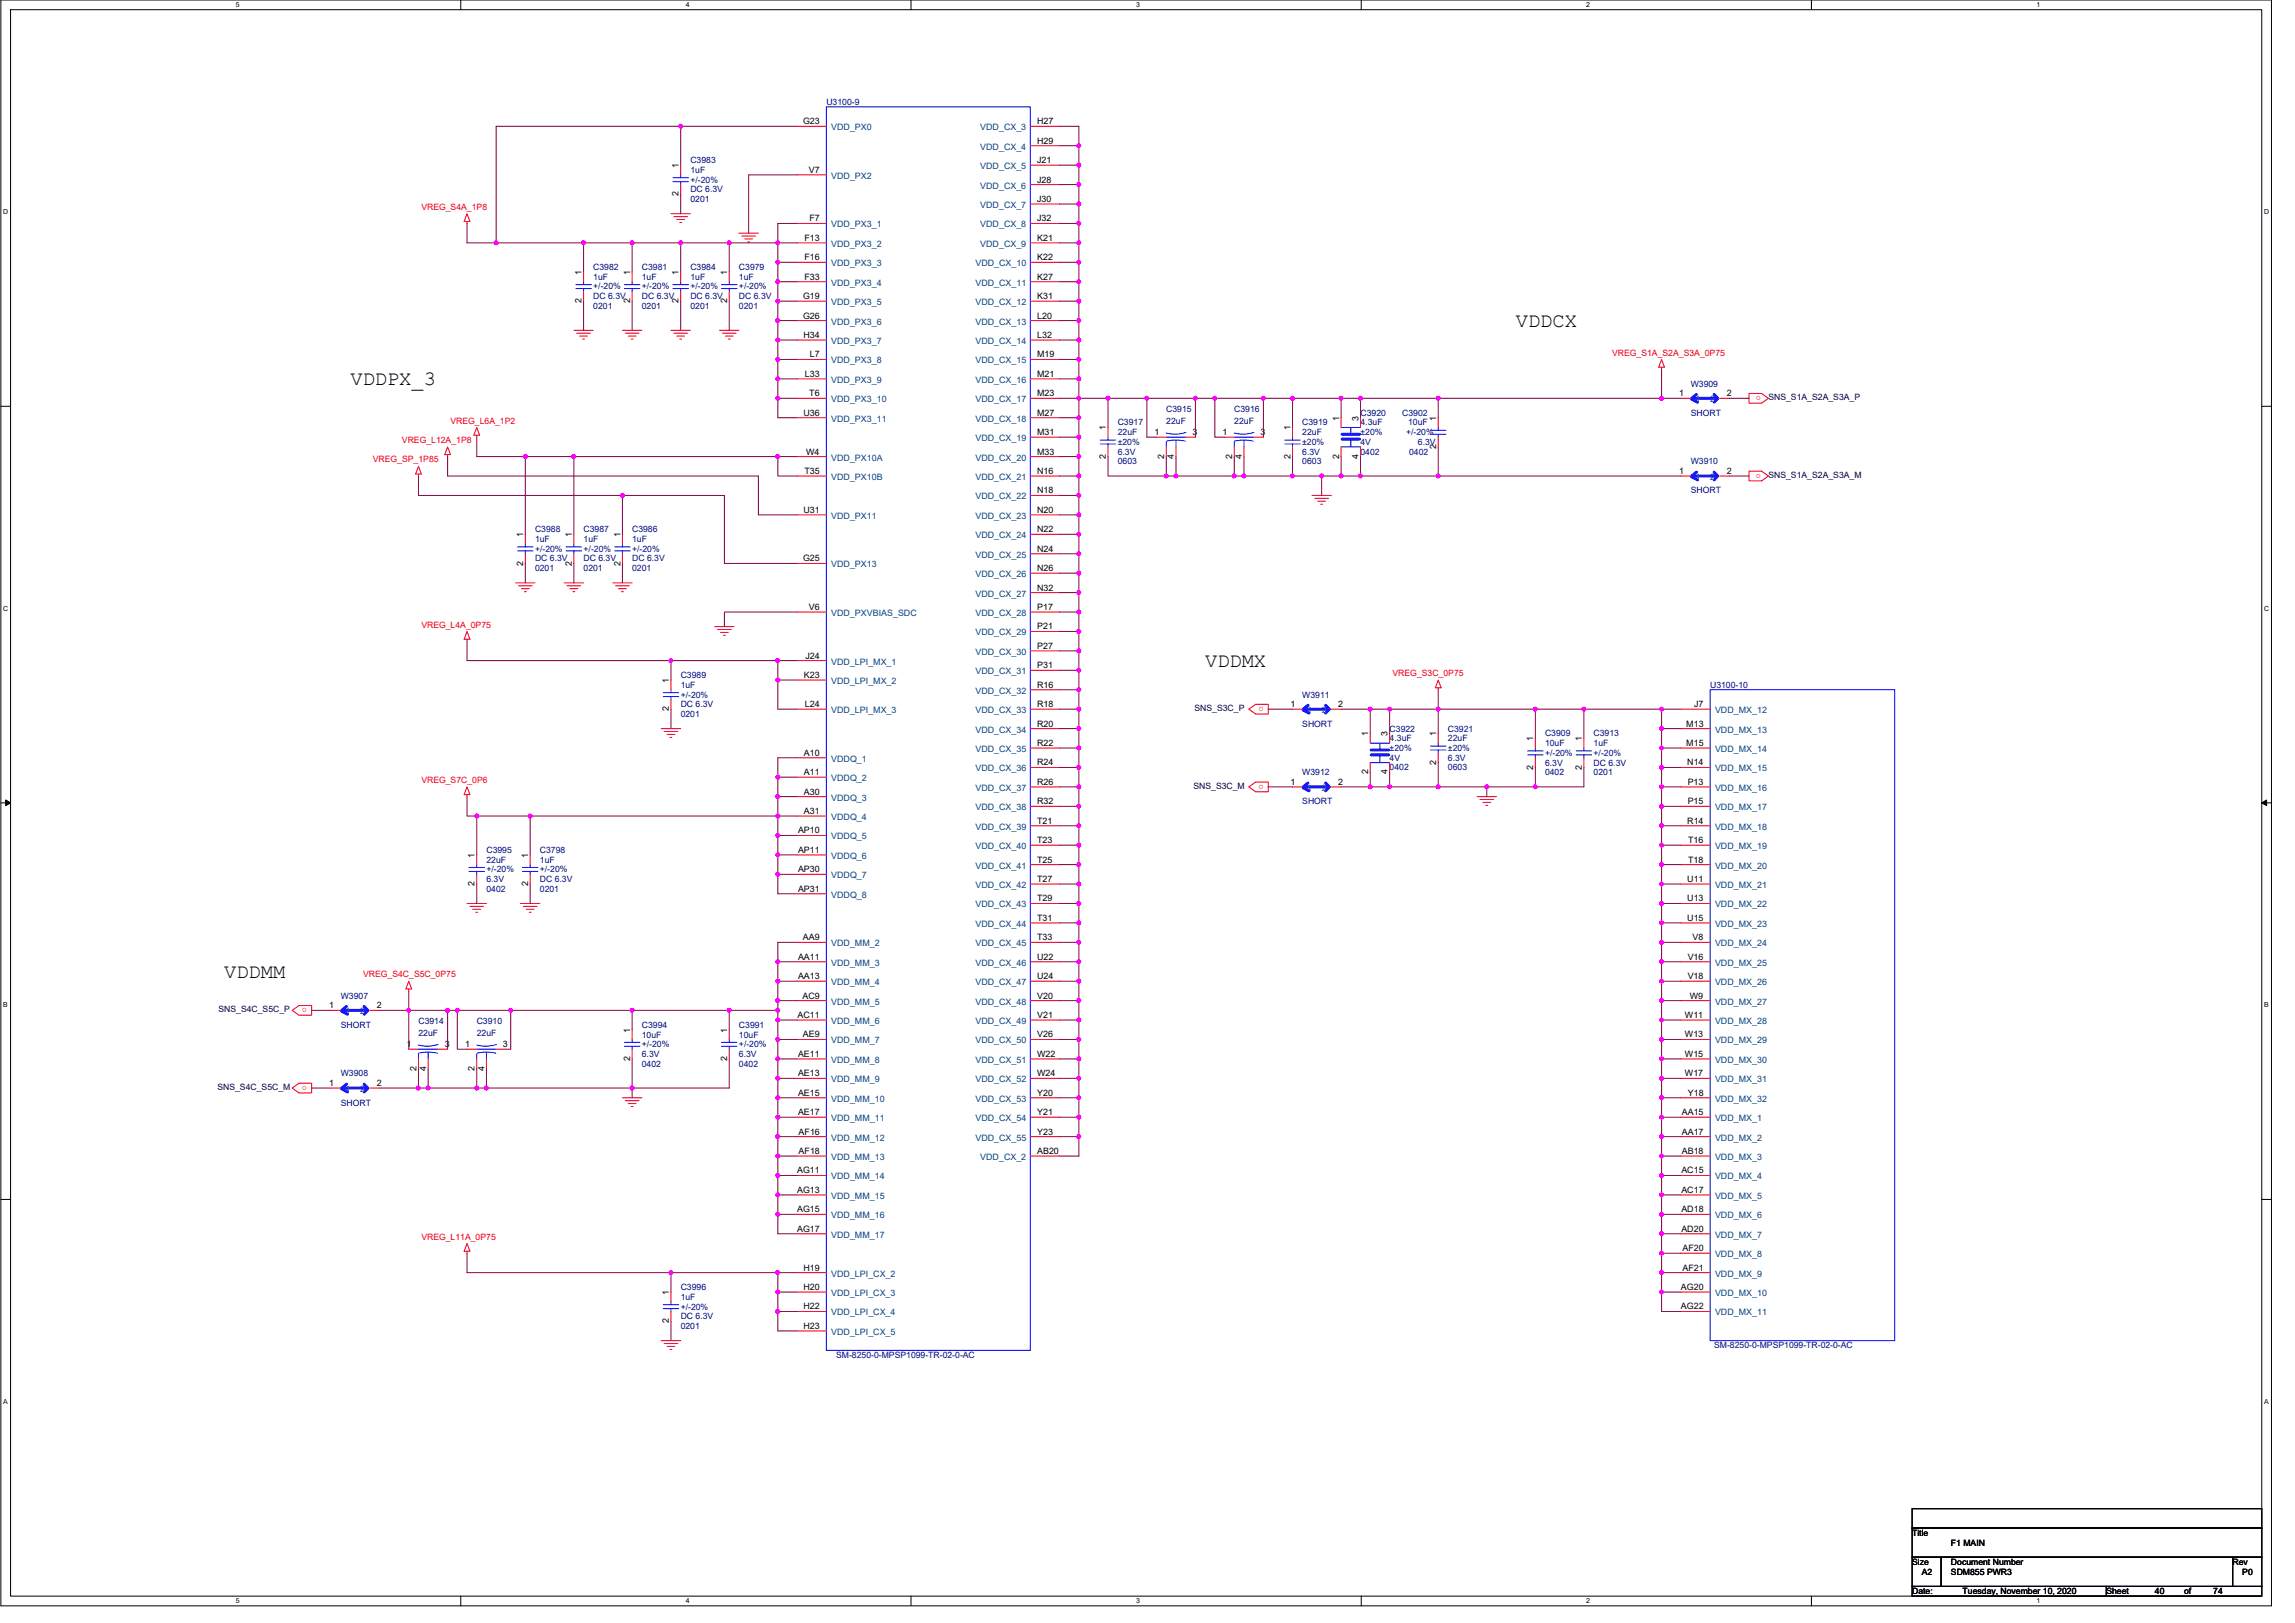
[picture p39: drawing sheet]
<svg xmlns="http://www.w3.org/2000/svg" width="420mm" height="297mm" viewBox="0 0 420 297" stroke-linecap="round" stroke-linejoin="round" font-family="sans-serif">
<defs><g id="words">
<g font-size="3.7">
<text x="277.5" y="59.9">VDDCX</text>
<text x="64.2" y="70.5">VDDPX_3</text>
<text x="220.6" y="122.1">VDDMX</text>
<text x="41.1" y="179">VDDMM</text>
</g>
<g font-size="1.6">
<text x="147" y="22.7">G23</text>
<text x="189.9" y="22.7">H27</text>
<text x="189.9" y="26.3">H29</text>
<text x="189.9" y="29.8">J21</text>
<text x="124.2" y="35.9" transform="rotate(-90 124.2 35.9)">2</text>
<text x="124.2" y="30.8" transform="rotate(-90 124.2 30.8)">1</text>
<text x="148.1" y="31.6">V7</text>
<text x="189.9" y="33.4">J28</text>
<text x="148.2" y="40.5">F7</text>
<text x="189.9" y="37">J30</text>
<text x="189.9" y="40.5">J32</text>
<text x="147.3" y="44.1">F13</text>
<text x="147.3" y="47.6">F16</text>
<text x="189.9" y="44.1">K21</text>
<text x="189.9" y="47.6">K22</text>
<text x="106.5" y="50.3" transform="rotate(-90 106.5 50.3)">1</text>
<text x="115.3" y="50.3" transform="rotate(-90 115.3 50.3)">1</text>
<text x="124.2" y="50.3" transform="rotate(-90 124.2 50.3)">1</text>
<text x="133.1" y="50.3" transform="rotate(-90 133.1 50.3)">1</text>
<text x="147.3" y="51.2">F33</text>
<text x="189.9" y="51.2">K27</text>
<text x="106.5" y="55.5" transform="rotate(-90 106.5 55.5)">2</text>
<text x="115.3" y="55.5" transform="rotate(-90 115.3 55.5)">2</text>
<text x="124.2" y="55.5" transform="rotate(-90 124.2 55.5)">2</text>
<text x="133.1" y="55.5" transform="rotate(-90 133.1 55.5)">2</text>
<text x="147" y="54.7">G19</text>
<text x="147" y="58.3">G26</text>
<text x="189.9" y="54.7">K31</text>
<text x="189.9" y="58.3">L20</text>
<text x="147.1" y="61.8">H34</text>
<text x="148.3" y="65.4">L7</text>
<text x="189.9" y="61.8">L32</text>
<text x="189.9" y="65.4">M19</text>
<text x="147.4" y="69">L33</text>
<text x="189.9" y="69">M21</text>
<text x="147.1" y="76.1">U36</text>
<text x="148.2" y="72.5">T6</text>
<text x="189.9" y="72.5">M23</text>
<text x="189.9" y="76.1">M27</text>
<text x="245.1" y="77" transform="rotate(-90 245.1 77)">1</text>
<text x="248.7" y="77" transform="rotate(-90 248.7 77)">3</text>
<text x="262.9" y="77" transform="rotate(-90 262.9 77)">1</text>
<text x="307.4" y="72.5">1</text>
<text x="316.1" y="72.5">2</text>
<text x="147.6" y="83.2">W4</text>
<text x="189.9" y="79.6">M31</text>
<text x="189.9" y="83.2">M33</text>
<text x="202.5" y="83.9" transform="rotate(-90 202.5 83.9)">2</text>
<text x="202.5" y="78.8" transform="rotate(-90 202.5 78.8)">1</text>
<text x="211.4" y="79.6">1</text>
<text x="213.1" y="83.9" transform="rotate(-90 213.1 83.9)">2</text>
<text x="214.9" y="83.9" transform="rotate(-90 214.9 83.9)">4</text>
<text x="218.3" y="79.6">3</text>
<text x="223.8" y="79.6">1</text>
<text x="225.6" y="83.9" transform="rotate(-90 225.6 83.9)">2</text>
<text x="227.4" y="83.9" transform="rotate(-90 227.4 83.9)">4</text>
<text x="230.8" y="79.6">3</text>
<text x="236.3" y="83.9" transform="rotate(-90 236.3 83.9)">2</text>
<text x="236.3" y="78.8" transform="rotate(-90 236.3 78.8)">1</text>
<text x="245.1" y="83.9" transform="rotate(-90 245.1 83.9)">2</text>
<text x="248.7" y="83.9" transform="rotate(-90 248.7 83.9)">4</text>
<text x="262.9" y="82.2" transform="rotate(-90 262.9 82.2)">2</text>
<text x="147.3" y="86.7">T35</text>
<text x="189.9" y="86.7">N16</text>
<text x="307.4" y="86.7">1</text>
<text x="316.1" y="86.7">2</text>
<text x="147.1" y="93.9">U31</text>
<text x="189.9" y="90.3">N18</text>
<text x="189.9" y="93.9">N20</text>
<text x="95.8" y="98.3" transform="rotate(-90 95.8 98.3)">1</text>
<text x="104.7" y="98.3" transform="rotate(-90 104.7 98.3)">1</text>
<text x="113.6" y="98.3" transform="rotate(-90 113.6 98.3)">1</text>
<text x="189.9" y="97.4">N22</text>
<text x="189.9" y="101">N24</text>
<text x="95.8" y="103.5" transform="rotate(-90 95.8 103.5)">2</text>
<text x="104.7" y="103.5" transform="rotate(-90 104.7 103.5)">2</text>
<text x="113.6" y="103.5" transform="rotate(-90 113.6 103.5)">2</text>
<text x="147" y="102.7">G25</text>
<text x="189.9" y="104.5">N26</text>
<text x="148.1" y="111.6">V6</text>
<text x="189.9" y="108.1">N32</text>
<text x="189.9" y="111.6">P17</text>
<text x="189.9" y="115.2">P21</text>
<text x="189.9" y="118.7">P27</text>
<text x="122.5" y="125" transform="rotate(-90 122.5 125)">1</text>
<text x="147.2" y="124.1">K23</text>
<text x="147.5" y="120.5">J24</text>
<text x="189.9" y="122.3">P31</text>
<text x="189.9" y="125.9">R16</text>
<text x="122.5" y="130.2" transform="rotate(-90 122.5 130.2)">2</text>
<text x="147.4" y="129.4">L24</text>
<text x="189.9" y="129.4">R18</text>
<text x="236.3" y="129.4">1</text>
<text x="245" y="129.4">2</text>
<text x="310.1" y="129.4">J7</text>
<text x="189.9" y="133">R20</text>
<text x="189.9" y="136.5">R22</text>
<text x="250.5" y="134.8" transform="rotate(-90 250.5 134.8)">1</text>
<text x="254" y="134.8" transform="rotate(-90 254 134.8)">3</text>
<text x="262.9" y="134.8" transform="rotate(-90 262.9 134.8)">1</text>
<text x="280.7" y="135.7" transform="rotate(-90 280.7 135.7)">1</text>
<text x="289.6" y="135.7" transform="rotate(-90 289.6 135.7)">1</text>
<text x="308.7" y="133">M13</text>
<text x="308.7" y="136.5">M15</text>
<text x="147.2" y="138.3">A10</text>
<text x="147.2" y="141.9">A11</text>
<text x="189.9" y="140.1">R24</text>
<text x="189.9" y="143.6">R26</text>
<text x="236.3" y="143.6">1</text>
<text x="245" y="143.6">2</text>
<text x="250.5" y="141.7" transform="rotate(-90 250.5 141.7)">2</text>
<text x="254" y="141.7" transform="rotate(-90 254 141.7)">4</text>
<text x="262.9" y="140" transform="rotate(-90 262.9 140)">2</text>
<text x="280.7" y="140.8" transform="rotate(-90 280.7 140.8)">2</text>
<text x="289.6" y="140.8" transform="rotate(-90 289.6 140.8)">2</text>
<text x="308.9" y="140.1">N14</text>
<text x="309" y="143.6">P13</text>
<text x="147.2" y="145.4">A30</text>
<text x="147.2" y="149">A31</text>
<text x="189.9" y="147.2">R32</text>
<text x="309" y="147.2">P15</text>
<text x="146.1" y="152.5">AP10</text>
<text x="189.9" y="150.7">T21</text>
<text x="189.9" y="154.3">T23</text>
<text x="308.9" y="150.7">R14</text>
<text x="309.1" y="154.3">T16</text>
<text x="86.9" y="157" transform="rotate(-90 86.9 157)">1</text>
<text x="96.7" y="157" transform="rotate(-90 96.7 157)">1</text>
<text x="146.1" y="156.1">AP11</text>
<text x="146.1" y="159.6">AP30</text>
<text x="189.9" y="157.9">T25</text>
<text x="189.9" y="161.4">T27</text>
<text x="308.9" y="161.4">U11</text>
<text x="309.1" y="157.9">T18</text>
<text x="86.9" y="162.2" transform="rotate(-90 86.9 162.2)">2</text>
<text x="96.7" y="162.2" transform="rotate(-90 96.7 162.2)">2</text>
<text x="146.1" y="163.2">AP31</text>
<text x="189.9" y="165">T29</text>
<text x="308.9" y="165">U13</text>
<text x="147" y="172.1">AA9</text>
<text x="189.9" y="168.5">T31</text>
<text x="189.9" y="172.1">T33</text>
<text x="308.9" y="168.5">U15</text>
<text x="309.9" y="172.1">V8</text>
<text x="146.1" y="175.6">AA11</text>
<text x="146.1" y="179.2">AA13</text>
<text x="189.9" y="175.6">U22</text>
<text x="189.9" y="179.2">U24</text>
<text x="309" y="175.6">V16</text>
<text x="309" y="179.2">V18</text>
<text x="60.3" y="184.5">1</text>
<text x="69" y="184.5">2</text>
<text x="146.9" y="182.8">AC9</text>
<text x="189.9" y="182.8">V20</text>
<text x="309.4" y="182.8">W9</text>
<text x="74.5" y="191.6">1</text>
<text x="81.4" y="191.6">3</text>
<text x="85.1" y="191.6">1</text>
<text x="92.1" y="191.6">3</text>
<text x="115.3" y="189" transform="rotate(-90 115.3 189)">1</text>
<text x="133.1" y="189" transform="rotate(-90 133.1 189)">1</text>
<text x="146" y="186.3">AC11</text>
<text x="147" y="189.9">AE9</text>
<text x="189.9" y="186.3">V21</text>
<text x="189.9" y="189.9">V26</text>
<text x="308.5" y="186.3">W11</text>
<text x="308.5" y="189.9">W13</text>
<text x="76.2" y="196" transform="rotate(-90 76.2 196)">2</text>
<text x="78" y="196" transform="rotate(-90 78 196)">4</text>
<text x="86.9" y="196" transform="rotate(-90 86.9 196)">2</text>
<text x="88.7" y="196" transform="rotate(-90 88.7 196)">4</text>
<text x="115.3" y="194.2" transform="rotate(-90 115.3 194.2)">2</text>
<text x="133.1" y="194.2" transform="rotate(-90 133.1 194.2)">2</text>
<text x="146.1" y="193.4">AE11</text>
<text x="146.1" y="197">AE13</text>
<text x="189.9" y="193.4">W22</text>
<text x="189.9" y="197">W24</text>
<text x="308.5" y="193.4">W15</text>
<text x="308.5" y="197">W17</text>
<text x="60.3" y="198.8">1</text>
<text x="69" y="198.8">2</text>
<text x="146.1" y="200.5">AE15</text>
<text x="189.9" y="200.5">Y20</text>
<text x="309" y="200.5">Y18</text>
<text x="146.1" y="204.1">AE17</text>
<text x="146.2" y="207.6">AF16</text>
<text x="189.9" y="204.1">Y21</text>
<text x="189.9" y="207.6">Y23</text>
<text x="307.9" y="204.1">AA15</text>
<text x="307.9" y="207.6">AA17</text>
<text x="145.9" y="214.8">AG11</text>
<text x="146.2" y="211.2">AF18</text>
<text x="189.9" y="211.2">AB20</text>
<text x="307.8" y="214.8">AC15</text>
<text x="307.9" y="211.2">AB18</text>
<text x="145.9" y="218.3">AG13</text>
<text x="145.9" y="221.9">AG15</text>
<text x="307.8" y="218.3">AC17</text>
<text x="307.8" y="221.9">AD18</text>
<text x="145.9" y="225.4">AG17</text>
<text x="307.8" y="225.4">AD20</text>
<text x="147.1" y="232.5">H19</text>
<text x="308" y="229">AF20</text>
<text x="308" y="232.5">AF21</text>
<text x="122.5" y="237" transform="rotate(-90 122.5 237)">1</text>
<text x="147.1" y="236.1">H20</text>
<text x="147.1" y="239.6">H22</text>
<text x="307.7" y="236.1">AG20</text>
<text x="307.7" y="239.6">AG22</text>
<text x="122.5" y="242.2" transform="rotate(-90 122.5 242.2)">2</text>
<text x="147.1" y="243.2">H23</text>
<text x="350.1" y="281.1">Title</text>
<text x="350.1" y="286.4">Size</text>
<text x="357.2" y="286.4">Document Number</text>
<text x="357.2" y="282.9">F1 MAIN</text>
<text x="408.7" y="286.4">Rev</text>
<text x="350.1" y="291.8">Date:</text>
<text x="351.8" y="288.2">A2</text>
<text x="357.2" y="288.2">SDM855 PWR3</text>
<text x="359.3" y="291.8">Tuesday, November 10, 2020</text>
<text x="385.6" y="291.8">Sheet</text>
<text x="394.5" y="291.8">40</text>
<text x="399.8" y="291.8">of</text>
<text x="405.2" y="291.8">74</text>
<text x="410.5" y="288.2">P0</text>
</g>
<g font-size="1.6" fill="#000080">
<text x="151.3" y="19.2">U3100-9</text>
<text x="126.4" y="29.9">C3983</text>
<text x="126.4" y="31.6">1uF</text>
<text x="126.4" y="35.2">DC 6.3V</text>
<text x="126.4" y="33.4">+/-20%</text>
<text x="126.4" y="37">0201</text>
<text x="108.6" y="49.4">C3982</text>
<text x="108.6" y="51.2">1uF</text>
<text x="108.6" y="53">+/-20%</text>
<text x="117.5" y="49.4">C3981</text>
<text x="117.5" y="51.2">1uF</text>
<text x="117.5" y="53">+/-20%</text>
<text x="126.4" y="49.4">C3984</text>
<text x="126.4" y="51.2">1uF</text>
<text x="126.4" y="53">+/-20%</text>
<text x="135.3" y="49.4">C3979</text>
<text x="135.3" y="51.2">1uF</text>
<text x="135.3" y="53">+/-20%</text>
<text x="108.6" y="56.5">0201</text>
<text x="108.6" y="54.8">DC 6.3V</text>
<text x="117.5" y="56.5">0201</text>
<text x="117.5" y="54.8">DC 6.3V</text>
<text x="126.4" y="56.5">0201</text>
<text x="126.4" y="54.8">DC 6.3V</text>
<text x="135.3" y="56.5">0201</text>
<text x="135.3" y="54.8">DC 6.3V</text>
<text x="309.5" y="70.8">W3909</text>
<text x="204.6" y="77.9">C3917</text>
<text x="213.5" y="75.4">C3915</text>
<text x="213.5" y="77.5">22uF</text>
<text x="226" y="75.4">C3916</text>
<text x="226" y="77.5">22uF</text>
<text x="238.4" y="77.9">C3919</text>
<text x="249.1" y="76.1">C3920</text>
<text x="249.1" y="77.9">4.3uF</text>
<text x="256.7" y="76.1">C3902</text>
<text x="257.8" y="77.9">10uF</text>
<text x="309.5" y="76.1">SHORT</text>
<text x="204.6" y="79.7">22uF</text>
<text x="204.6" y="83.2">6.3V</text>
<text x="204.6" y="81.4">±20%</text>
<text x="238.4" y="79.7">22uF</text>
<text x="238.4" y="83.2">6.3V</text>
<text x="238.4" y="81.4">±20%</text>
<text x="249.1" y="83.2">0402</text>
<text x="249.1" y="81.4">4V</text>
<text x="249.1" y="79.7">±20%</text>
<text x="257.4" y="79.7">+/-20%</text>
<text x="258" y="83.2">0402</text>
<text x="259.6" y="81.4">6.3V</text>
<text x="204.6" y="85">0603</text>
<text x="238.4" y="85">0603</text>
<text x="309.5" y="85">W3910</text>
<text x="309.5" y="90.3">SHORT</text>
<text x="97.9" y="97.4">C3988</text>
<text x="97.9" y="99.2">1uF</text>
<text x="97.9" y="101">+/-20%</text>
<text x="106.8" y="97.4">C3987</text>
<text x="106.8" y="99.2">1uF</text>
<text x="106.8" y="101">+/-20%</text>
<text x="115.7" y="97.4">C3986</text>
<text x="115.7" y="99.2">1uF</text>
<text x="115.7" y="101">+/-20%</text>
<text x="97.9" y="104.5">0201</text>
<text x="97.9" y="102.8">DC 6.3V</text>
<text x="106.8" y="104.5">0201</text>
<text x="106.8" y="102.8">DC 6.3V</text>
<text x="115.7" y="104.5">0201</text>
<text x="115.7" y="102.8">DC 6.3V</text>
<text x="124.6" y="124.1">C3989</text>
<text x="124.6" y="125.9">1uF</text>
<text x="313.1" y="125.9">U3100-10</text>
<text x="124.6" y="131.2">0201</text>
<text x="124.6" y="129.4">DC 6.3V</text>
<text x="124.6" y="127.7">+/-20%</text>
<text x="238.4" y="127.7">W3911</text>
<text x="238.4" y="133">SHORT</text>
<text x="254.4" y="133.9">C3922</text>
<text x="254.4" y="135.7">4.3uF</text>
<text x="254.4" y="137.4">±20%</text>
<text x="265.1" y="133.9">C3921</text>
<text x="265.1" y="135.7">22uF</text>
<text x="265.1" y="137.4">±20%</text>
<text x="282.9" y="134.8">C3909</text>
<text x="282.9" y="136.5">10uF</text>
<text x="291.7" y="134.8">C3913</text>
<text x="291.7" y="136.5">1uF</text>
<text x="238.4" y="141.9">W3912</text>
<text x="254.4" y="141">0402</text>
<text x="254.4" y="139.2">4V</text>
<text x="265.1" y="141">0603</text>
<text x="265.1" y="139.2">6.3V</text>
<text x="282.9" y="141.9">0402</text>
<text x="282.9" y="140.1">6.3V</text>
<text x="282.9" y="138.3">+/-20%</text>
<text x="291.7" y="141.9">0201</text>
<text x="291.7" y="140.1">DC 6.3V</text>
<text x="291.7" y="138.3">+/-20%</text>
<text x="238.4" y="147.2">SHORT</text>
<text x="89.1" y="156.1">C3995</text>
<text x="89.1" y="157.9">22uF</text>
<text x="89.1" y="161.4">6.3V</text>
<text x="89.1" y="159.7">+/-20%</text>
<text x="98.8" y="156.1">C3798</text>
<text x="98.8" y="157.9">1uF</text>
<text x="98.8" y="161.4">DC 6.3V</text>
<text x="98.8" y="159.7">+/-20%</text>
<text x="89.1" y="163.2">0402</text>
<text x="98.8" y="163.2">0201</text>
<text x="62.4" y="182.8">W3907</text>
<text x="62.4" y="188.1">SHORT</text>
<text x="76.6" y="187.4">C3914</text>
<text x="76.6" y="189.5">22uF</text>
<text x="87.3" y="187.4">C3910</text>
<text x="87.3" y="189.5">22uF</text>
<text x="117.5" y="188.1">C3994</text>
<text x="117.5" y="189.9">10uF</text>
<text x="117.5" y="191.7">+/-20%</text>
<text x="135.3" y="188.1">C3991</text>
<text x="135.3" y="189.9">10uF</text>
<text x="135.3" y="191.7">+/-20%</text>
<text x="62.4" y="197">W3908</text>
<text x="117.5" y="195.2">0402</text>
<text x="117.5" y="193.4">6.3V</text>
<text x="135.3" y="195.2">0402</text>
<text x="135.3" y="193.4">6.3V</text>
<text x="62.4" y="202.3">SHORT</text>
<text x="124.6" y="236.1">C3996</text>
<text x="124.6" y="237.9">1uF</text>
<text x="124.6" y="239.7">+/-20%</text>
<text x="124.6" y="243.2">0201</text>
<text x="124.6" y="241.4">DC 6.3V</text>
<text x="153.1" y="248.6">SM-8250-0-MPSP1099-TR-02-0-AC</text>
<text x="313.8" y="246.8">SM-8250-0-MPSP1099-TR-02-0-AC</text>
</g>
<g font-size="1.6" fill="#004080">
<text x="152.2" y="23.8">VDD_PX0</text>
<text x="179.5" y="23.8">VDD_CX_3</text>
<text x="179.5" y="27.4">VDD_CX_4</text>
<text x="152.2" y="32.7">VDD_PX2</text>
<text x="179.5" y="30.9">VDD_CX_5</text>
<text x="179.5" y="34.5">VDD_CX_6</text>
<text x="152.2" y="41.6">VDD_PX3_1</text>
<text x="179.5" y="38.1">VDD_CX_7</text>
<text x="179.5" y="41.6">VDD_CX_8</text>
<text x="152.2" y="45.2">VDD_PX3_2</text>
<text x="179.5" y="45.2">VDD_CX_9</text>
<text x="152.2" y="48.7">VDD_PX3_3</text>
<text x="152.2" y="52.3">VDD_PX3_4</text>
<text x="178.6" y="48.7">VDD_CX_10</text>
<text x="178.6" y="52.3">VDD_CX_11</text>
<text x="152.2" y="55.8">VDD_PX3_5</text>
<text x="152.2" y="59.4">VDD_PX3_6</text>
<text x="178.6" y="55.8">VDD_CX_12</text>
<text x="178.6" y="59.4">VDD_CX_13</text>
<text x="152.2" y="62.9">VDD_PX3_7</text>
<text x="178.6" y="62.9">VDD_CX_14</text>
<text x="152.2" y="66.5">VDD_PX3_8</text>
<text x="152.2" y="70.1">VDD_PX3_9</text>
<text x="178.6" y="66.5">VDD_CX_15</text>
<text x="178.6" y="70.1">VDD_CX_16</text>
<text x="152.2" y="73.6">VDD_PX3_10</text>
<text x="152.2" y="77.2">VDD_PX3_11</text>
<text x="178.6" y="73.6">VDD_CX_17</text>
<text x="178.6" y="77.2">VDD_CX_18</text>
<text x="310.4" y="73.6">1</text>
<text x="313.1" y="73.6">2</text>
<text x="178.6" y="80.7">VDD_CX_19</text>
<text x="152.2" y="84.3">VDD_PX10A</text>
<text x="152.2" y="87.8">VDD_PX10B</text>
<text x="178.6" y="84.3">VDD_CX_20</text>
<text x="178.6" y="87.8">VDD_CX_21</text>
<text x="310.4" y="87.8">1</text>
<text x="313.1" y="87.8">2</text>
<text x="152.2" y="95">VDD_PX11</text>
<text x="178.6" y="91.4">VDD_CX_22</text>
<text x="178.6" y="95">VDD_CX_23</text>
<text x="178.6" y="98.5">VDD_CX_24</text>
<text x="152.2" y="103.8">VDD_PX13</text>
<text x="178.6" y="102.1">VDD_CX_25</text>
<text x="178.6" y="105.6">VDD_CX_26</text>
<text x="152.2" y="112.7">VDD_PXVBIAS_SDC</text>
<text x="178.6" y="109.2">VDD_CX_27</text>
<text x="178.6" y="112.7">VDD_CX_28</text>
<text x="178.6" y="116.3">VDD_CX_29</text>
<text x="178.6" y="119.8">VDD_CX_30</text>
<text x="152.2" y="121.6">VDD_LPI_MX_1</text>
<text x="152.2" y="125.2">VDD_LPI_MX_2</text>
<text x="178.6" y="123.4">VDD_CX_31</text>
<text x="152.2" y="130.5">VDD_LPI_MX_3</text>
<text x="178.6" y="127">VDD_CX_32</text>
<text x="178.6" y="130.5">VDD_CX_33</text>
<text x="239.3" y="130.5">1</text>
<text x="242" y="130.5">2</text>
<text x="314" y="130.5">VDD_MX_12</text>
<text x="178.6" y="134.1">VDD_CX_34</text>
<text x="178.6" y="137.6">VDD_CX_35</text>
<text x="314" y="134.1">VDD_MX_13</text>
<text x="314" y="137.6">VDD_MX_14</text>
<text x="152.2" y="139.4">VDDQ_1</text>
<text x="152.2" y="143">VDDQ_2</text>
<text x="178.6" y="141.2">VDD_CX_36</text>
<text x="314" y="141.2">VDD_MX_15</text>
<text x="152.2" y="146.5">VDDQ_3</text>
<text x="178.6" y="144.7">VDD_CX_37</text>
<text x="178.6" y="148.3">VDD_CX_38</text>
<text x="239.3" y="144.7">1</text>
<text x="242" y="144.7">2</text>
<text x="314" y="144.7">VDD_MX_16</text>
<text x="314" y="148.3">VDD_MX_17</text>
<text x="152.2" y="150.1">VDDQ_4</text>
<text x="152.2" y="153.6">VDDQ_5</text>
<text x="178.6" y="151.8">VDD_CX_39</text>
<text x="178.6" y="155.4">VDD_CX_40</text>
<text x="314" y="151.8">VDD_MX_18</text>
<text x="314" y="155.4">VDD_MX_19</text>
<text x="152.2" y="157.2">VDDQ_6</text>
<text x="152.2" y="160.7">VDDQ_7</text>
<text x="178.6" y="159">VDD_CX_41</text>
<text x="314" y="159">VDD_MX_20</text>
<text x="152.2" y="164.3">VDDQ_8</text>
<text x="178.6" y="162.5">VDD_CX_42</text>
<text x="178.6" y="166.1">VDD_CX_43</text>
<text x="314" y="162.5">VDD_MX_21</text>
<text x="314" y="166.1">VDD_MX_22</text>
<text x="152.2" y="173.2">VDD_MM_2</text>
<text x="178.6" y="169.6">VDD_CX_44</text>
<text x="178.6" y="173.2">VDD_CX_45</text>
<text x="314" y="169.6">VDD_MX_23</text>
<text x="314" y="173.2">VDD_MX_24</text>
<text x="152.2" y="176.7">VDD_MM_3</text>
<text x="178.6" y="176.7">VDD_CX_46</text>
<text x="314" y="176.7">VDD_MX_25</text>
<text x="63.3" y="185.6">1</text>
<text x="65.9" y="185.6">2</text>
<text x="152.2" y="180.3">VDD_MM_4</text>
<text x="152.2" y="183.9">VDD_MM_5</text>
<text x="178.6" y="180.3">VDD_CX_47</text>
<text x="178.6" y="183.9">VDD_CX_48</text>
<text x="314" y="180.3">VDD_MX_26</text>
<text x="314" y="183.9">VDD_MX_27</text>
<text x="152.2" y="187.4">VDD_MM_6</text>
<text x="152.2" y="191">VDD_MM_7</text>
<text x="178.6" y="187.4">VDD_CX_49</text>
<text x="178.6" y="191">VDD_CX_50</text>
<text x="314" y="187.4">VDD_MX_28</text>
<text x="314" y="191">VDD_MX_29</text>
<text x="152.2" y="194.5">VDD_MM_8</text>
<text x="178.6" y="194.5">VDD_CX_51</text>
<text x="314" y="194.5">VDD_MX_30</text>
<text x="63.3" y="199.9">1</text>
<text x="65.9" y="199.9">2</text>
<text x="152.2" y="198.1">VDD_MM_9</text>
<text x="152.2" y="201.6">VDD_MM_10</text>
<text x="178.6" y="198.1">VDD_CX_52</text>
<text x="178.6" y="201.6">VDD_CX_53</text>
<text x="314" y="198.1">VDD_MX_31</text>
<text x="314" y="201.6">VDD_MX_32</text>
<text x="152.2" y="205.2">VDD_MM_11</text>
<text x="152.2" y="208.7">VDD_MM_12</text>
<text x="178.6" y="205.2">VDD_CX_54</text>
<text x="178.6" y="208.7">VDD_CX_55</text>
<text x="314" y="205.2">VDD_MX_1</text>
<text x="314" y="208.7">VDD_MX_2</text>
<text x="152.2" y="212.3">VDD_MM_13</text>
<text x="152.2" y="215.9">VDD_MM_14</text>
<text x="179.5" y="212.3">VDD_CX_2</text>
<text x="314" y="212.3">VDD_MX_3</text>
<text x="314" y="215.9">VDD_MX_4</text>
<text x="152.2" y="219.4">VDD_MM_15</text>
<text x="314" y="219.4">VDD_MX_5</text>
<text x="152.2" y="223">VDD_MM_16</text>
<text x="152.2" y="226.5">VDD_MM_17</text>
<text x="314" y="223">VDD_MX_6</text>
<text x="314" y="226.5">VDD_MX_7</text>
<text x="152.2" y="233.6">VDD_LPI_CX_2</text>
<text x="314" y="230.1">VDD_MX_8</text>
<text x="314" y="233.6">VDD_MX_9</text>
<text x="152.2" y="237.2">VDD_LPI_CX_3</text>
<text x="314" y="237.2">VDD_MX_10</text>
<text x="152.2" y="240.7">VDD_LPI_CX_4</text>
<text x="152.2" y="244.3">VDD_LPI_CX_5</text>
<text x="314" y="240.7">VDD_MX_11</text>
</g>
<g font-size="1.6" fill="#f00">
<text x="77.1" y="38.4">VREG_S4A_1P8</text>
<text x="295.1" y="65.1">VREG_S1A_S2A_S3A_0P75</text>
<text x="82.5" y="77.5">VREG_L6A_1P2</text>
<text x="322.3" y="72.5" transform="rotate(180 322.3 72.5)">o</text>
<text x="73.6" y="81.1">VREG_L12A_1P8</text>
<text x="68.3" y="84.6">VREG_SP_1P85</text>
<text x="322.3" y="86.7" transform="rotate(180 322.3 86.7)">o</text>
<text x="77.1" y="114.9">VREG_L4A_0P75</text>
<text x="254.9" y="123.7">VREG_S3C_0P75</text>
<text x="231.3" y="129.4" transform="rotate(180 231.3 129.4)">o</text>
<text x="77.1" y="143.3">VREG_S7C_0P6</text>
<text x="231.3" y="143.6" transform="rotate(180 231.3 143.6)">o</text>
<text x="66.5" y="178.9">VREG_S4C_S5C_0P75</text>
<text x="56.2" y="184.5" transform="rotate(180 56.2 184.5)">o</text>
<text x="56.2" y="198.7" transform="rotate(180 56.2 198.7)">o</text>
<text x="77.1" y="226.9">VREG_L11A_0P75</text>
</g>
<g font-size="1.6" fill="#000040">
<text x="323.8" y="73.3">SNS_S1A_S2A_S3A_P</text>
<text x="323.8" y="87.5">SNS_S1A_S2A_S3A_M</text>
<text x="218.7" y="130.2">SNS_S3C_P</text>
<text x="218.5" y="144.4">SNS_S3C_M</text>
<text x="40" y="185.3">SNS_S4C_S5C_P</text>
<text x="39.8" y="199.5">SNS_S4C_S5C_M</text>
</g>
<g font-size="1.3">
<text x="43.1" y="1.3">5</text>
<text x="125.6" y="1.3">4</text>
<text x="208" y="1.3">3</text>
<text x="290.4" y="1.3">2</text>
<text x="372.8" y="1.3">1</text>
<text x=".6" y="39.2">D</text>
<text x="414.5" y="39.2">D</text>
<text x=".6" y="111.8">C</text>
<text x="414.5" y="111.8">C</text>
<text x=".6" y="184.4">B</text>
<text x="414.5" y="184.4">B</text>
<text x=".6" y="256.9">A</text>
<text x="414.5" y="256.9">A</text>
<text x="43.1" y="293.5">5</text>
<text x="125.6" y="293.5">4</text>
<text x="208" y="293.5">3</text>
<text x="290.4" y="293.5">2</text>
<text x="372.8" y="293.5">1</text>
</g>
</g></defs>
<path d="M.2 0h415.7v293.9h-415.7zM1.9 1.8h412.2v290.3h-412.2z" fill="none" stroke="#000" stroke-width=".18"/>
<g fill="#fff">
<path d="M43.1 .2h.7v1.4h-.7z"/>
<path d="M43.1 292.3h.7v1.4h-.7z"/>
</g>
<path d="M84.4 0v1.8M84.4 292.1v1.8" fill="none" stroke="#000" stroke-width=".18"/>
<g fill="#fff">
<path d="M125.6 .2h.7v1.4h-.7z"/>
<path d="M125.6 292.3h.7v1.4h-.7z"/>
</g>
<path d="M166.8 0v1.8M166.8 292.1v1.8" fill="none" stroke="#000" stroke-width=".18"/>
<g fill="#fff">
<path d="M208 .2h.7v1.4h-.7z"/>
<path d="M208 292.3h.7v1.4h-.7z"/>
</g>
<path d="M249.2 0v1.8M249.2 292.1v1.8" fill="none" stroke="#000" stroke-width=".18"/>
<g fill="#fff">
<path d="M290.4 .2h.7v1.4h-.7z"/>
<path d="M290.4 292.3h.7v1.4h-.7z"/>
</g>
<path d="M331.6 0v1.8M331.6 292.1v1.8" fill="none" stroke="#000" stroke-width=".18"/>
<g fill="#fff">
<path d="M372.8 .2h.7v1.4h-.7z"/>
<path d="M372.8 292.3h.7v1.4h-.7z"/>
<path d="M.6 38.1h.9v1.4h-.9z"/>
<path d="M414.5 38.1h.9v1.4h-.9z"/>
<path d="M.6 110.6h.9v1.5h-.9z"/>
<path d="M414.5 110.6h.9v1.5h-.9z"/>
</g>
<path d="M.2 74.4h1.7M414.1 74.4h1.8" fill="none" stroke="#000" stroke-width=".18"/>
<g fill="#fff">
<path d="M.6 183.2h.8v1.4h-.8z"/>
<path d="M414.5 183.2h.9v1.4h-.9z"/>
</g>
<path d="M.2 146.9h1.7M414.1 146.9h1.8" fill="none" stroke="#000" stroke-width=".18"/>
<path d="M1 146.4l.9 .5-.9 .5zM414.1 146.9l.9-.5v1z" fill="#000" stroke="#000" stroke-width=".18"/>
<g fill="#fff">
<path d="M.6 255.8h.8v1.4h-.8z"/>
<path d="M414.5 255.8h.9v1.4h-.9z"/>
</g>
<path d="M.2 219.5h1.7M414.1 219.5h1.8M350.1 276.1h64v3.6h-64zM350.1 279.7h64v5.3h-64zM350.1 285h5.3v5.3h-5.3zM350.1 290.3h35.5v1.8h-35.5zM355.4 285h53.3v5.3h-53.3zM385.6 290.3h28.5v1.8h-28.5zM408.7 285h5.4v5.3h-5.4z" fill="none" stroke="#000" stroke-width=".18"/>
<g fill="none" stroke="#f00" stroke-width=".18">
<path d="M85.5 39.1l.5 1.4h-1zM122.8 39.1h3.6M123.4 39.6h2.5M124.6 30.2v1.8M124.6 33.8v1.8M146 23.1h5.3M146 32h5.3M188.6 23.1h5.4M188.6 26.7h5.4M188.6 30.2h5.4M188.6 33.8h5.4M188.6 37.3h5.4"/>
<path d="M85.5 40.5v.4M106.8 49.8v1.8M106.8 53.3v1.8M115.7 49.8v1.8M115.7 53.3v1.8M123.9 40.2h1.4M124.4 40.7h.4M124.6 49.8v1.8M124.6 53.3v1.8M133.5 49.8v1.8M133.5 53.3v1.8M135.3 42.7h3.5"/>
<path d="M135.8 43.2h2.5M136.3 43.7h1.5M136.9 44.3h.3M146 40.9h5.3M146 44.4h5.3M146 48h5.3M146 51.6h5.3M146 55.1h5.3M146 58.7h5.3M188.6 40.9h5.4M188.6 44.4h5.4M188.6 48h5.4"/>
<path d="M188.6 51.6h5.4M188.6 55.1h5.4M188.6 58.7h5.4M87.3 78.2l.5 1.5h-1zM87.3 79.7v.3M105.1 60.5h3.5M105.6 61h2.5M106.1 61.5h1.5M106.7 62.1h.3M114 60.5h3.5M114.5 61h2.5M115 61.5h1.4"/>
<path d="M115.6 62.1h.3M122.8 60.5h3.6M123.4 61h2.5M123.9 61.5h1.4M124.4 62.1h.4M131.7 60.5h3.6M132.3 61h2.5M132.8 61.5h1.4M133.3 62.1h.4M146 62.2h5.3M146 65.8h5.3M146 69.3h5.3"/>
<path d="M146 72.9h5.3M146 76.5h5.3M188.6 62.2h5.4M188.6 65.8h5.4M188.6 69.3h5.4M188.6 72.9h5.4M188.6 76.5h5.4M202.9 78.2v1.8M236.6 78.2v1.8M245.5 76.5v1.7M249.1 76.5v1.7M263.3 76.5v1.7"/>
<path d="M304.2 65.8l.5 1.4h-1zM304.2 67.2v.4M307.8 72.9h1.7M314.9 72.9h1.7M320.2 72h2.3l1.3 .9-1.3 .9h-2.3zM76.6 85.3l.5 1.5h-1zM76.6 86.8v.3M81.9 81.8l.6 1.4h-1.1zM81.9 83.2v.4M96.2 97.8v1.8M105.1 97.8v1.8M114 97.8v1.8"/>
<path d="M146 83.6h5.3M146 87.1h5.3M146 94.2h5.3M188.6 80h5.4M188.6 83.6h5.4M188.6 87.1h5.4M188.6 90.7h5.4M188.6 94.2h5.4M188.6 97.8h5.4M202.9 81.8v1.8M211.7 80h1.8M213.5 81.8v1.8"/>
<path d="M215.3 81.8v1.8M217.1 80h1.8M224.2 80h1.8M226 81.8v1.8M227.7 81.8v1.8M229.5 80h1.8M236.6 81.8v1.8M240.2 90.7h3.5M240.7 91.2h2.5M241.2 91.7h1.5M241.8 92.3h.3M245.5 81.8v1.8"/>
<path d="M249.1 81.8v1.8M263.3 80v1.8M307.8 87.1h1.7M314.9 87.1h1.7M320.2 86.2h2.3l1.3 .9-1.3 .9h-2.3zM85.5 115.6l.5 1.4h-1zM85.5 117v.3M94.4 106.7h3.5M94.9 107.2h2.5M95.5 107.7h1.4M96 108.3h.3M96.2 101.3v1.8"/>
<path d="M103.3 106.7h3.5M103.8 107.2h2.5M104.3 107.7h1.5M104.9 108.3h.3M105.1 101.3v1.8M112.2 106.7h3.5M112.7 107.2h2.5M113.2 107.7h1.5M113.8 108.3h.3M114 101.3v1.8M130.8 114.7h3.6M131.4 115.2h2.5"/>
<path d="M131.9 115.7h1.4M132.4 116.3h.4M146 103.1h5.3M146 112h5.3M188.6 101.3h5.4M188.6 104.9h5.4M188.6 108.5h5.4M188.6 112h5.4M188.6 115.6h5.4M188.6 119.1h5.4M121.1 133.3h3.5M121.6 133.9h2.5"/>
<path d="M122.1 134.4h1.5M122.7 135h.3M122.8 124.5v1.7M122.8 128v1.8M146 120.9h5.3M146 124.5h5.3M146 129.8h5.3M146 138.7h5.3M188.6 122.7h5.4M188.6 126.2h5.4M188.6 129.8h5.4M188.6 133.3h5.4"/>
<path d="M188.6 136.9h5.4M228.6 129.8l1.3-.9h2.3v1.8h-2.3zM236.6 129.8h1.8M243.7 129.8h1.8M250.9 134.2v1.8M250.9 139.6v1.8M254.4 134.2v1.8M254.4 139.6v1.8M263.3 124.5l.5 1.4h-1zM263.3 125.9v.3M263.3 134.2v1.8M263.3 137.8v1.8"/>
<path d="M281.1 135.1v1.8M281.1 138.7v1.8M290 135.1v1.8M290 138.7v1.8M307.8 129.8h5.3M307.8 133.3h5.3M307.8 136.9h5.3M85.5 144l.5 1.4h-1zM85.5 145.4v.4M87.3 156.5v1.7M97.1 156.5v1.7M146 142.2h5.3"/>
<path d="M146 145.8h5.3M146 149.4h5.3M146 152.9h5.3M146 156.5h5.3M188.6 140.5h5.4M188.6 144h5.4M188.6 147.6h5.4M188.6 151.1h5.4M188.6 154.7h5.4M188.6 158.2h5.4M228.6 144l1.3-.9h2.3v1.8h-2.3zM236.6 144h1.8"/>
<path d="M243.7 144h1.8M270.4 145.8h3.6M270.9 146.3h2.5M271.5 146.9h1.4M272 147.4h.4M307.8 140.5h5.3M307.8 144h5.3M307.8 147.6h5.3M307.8 151.1h5.3M307.8 154.7h5.3M307.8 158.2h5.3M74.8 179.6l.6 1.4h-1.1z"/>
<path d="M85.5 165.4h3.6M86 165.9h2.5M86.6 166.4h1.4M87.1 167h.3M87.3 160v1.8M95.3 165.4h3.5M95.8 165.9h2.5M96.3 166.4h1.5M96.9 167h.3M97.1 160v1.8M146 160h5.3M146 163.6h5.3"/>
<path d="M146 172.5h5.3M146 176h5.3M146 179.6h5.3M188.6 161.8h5.4M188.6 165.4h5.4M188.6 168.9h5.4M188.6 172.5h5.4M188.6 176h5.4M188.6 179.6h5.4M307.8 161.8h5.3M307.8 165.4h5.3M307.8 168.9h5.3"/>
<path d="M307.8 172.5h5.3M307.8 176h5.3M307.8 179.6h5.3M53.5 184.9l1.2-.9h2.4v1.8h-2.4zM53.5 199.1l1.2-.9h2.4v1.8h-2.4zM60.6 184.9h1.8M60.6 199.1h1.8M67.7 184.9h1.8M67.7 199.1h1.8M74.8 192h1.8M74.8 181v.4M76.6 193.8v1.8"/>
<path d="M78.4 193.8v1.8M80.2 192h1.7M85.5 192h1.8M87.3 193.8v1.8M89.1 193.8v1.8M90.8 192h1.8M115.7 188.5v1.7M115.7 192v1.8M133.5 188.5v1.7M133.5 192v1.8M146 183.1h5.3M146 186.7h5.3"/>
<path d="M146 190.2h5.3M146 193.8h5.3M146 197.4h5.3M188.6 183.1h5.4M188.6 186.7h5.4M188.6 190.2h5.4M188.6 193.8h5.4M188.6 197.4h5.4M307.8 183.1h5.3M307.8 186.7h5.3M307.8 190.2h5.3M307.8 193.8h5.3"/>
<path d="M307.8 197.4h5.3M114 200.9h3.5M114.5 201.4h2.5M115 202h1.4M115.6 202.5h.3M146 200.9h5.3M146 204.5h5.3M146 208h5.3M146 211.6h5.3M146 215.1h5.3M146 218.7h5.3M188.6 200.9h5.4"/>
<path d="M188.6 204.5h5.4M188.6 208h5.4M188.6 211.6h5.4M307.8 200.9h5.3M307.8 204.5h5.3M307.8 208h5.3M307.8 211.6h5.3M307.8 215.1h5.3M307.8 218.7h5.3M85.5 227.6l.5 1.4h-1zM85.5 229v.4M122.8 236.5v1.8"/>
<path d="M146 222.2h5.3M146 225.8h5.3M146 232.9h5.3M146 236.5h5.3M307.8 222.2h5.3M307.8 225.8h5.3M307.8 229.4h5.3M307.8 232.9h5.3M307.8 236.5h5.3M121.1 245.4h3.5M121.6 245.9h2.5M122.1 246.4h1.5"/>
<path d="M122.7 247h.3M122.8 240v1.8M146 240h5.3M146 243.6h5.3M307.8 240h5.3"/>
</g>
<g fill="none" stroke="#00f" stroke-width=".18">
<path d="M151.3 19.6h37.3v227.5h-37.3zM123.2 32.5h2.8M123.2 33.3h2.8M124.6 32v.5M124.6 33.3v.5M105.4 52.1h2.9M105.4 52.8h2.9M106.8 51.6v.5M106.8 52.8v.5M114.3 52.1h2.8M114.3 52.8h2.8M115.7 51.6v.5"/>
<path d="M115.7 52.8v.5M123.2 52.1h2.8M123.2 52.8h2.8M124.6 51.6v.5M124.6 52.8v.5M132.1 52.1h2.8M132.1 52.8h2.8M133.5 51.6v.5M133.5 52.8v.5M217.1 79.1a6.4 6.4 0 0 1-3.6 .1M229.6 79.1a6.4 6.4 0 0 1-3.7 .1M245.5 78.2h3.6"/>
<path d="M247.3 78.2v1.1M261.9 78.8h2.8M261.9 79.5h2.8M263.3 78.2v.6M263.3 79.5v.5M96.2 99.6v.5M105.1 99.6v.5M114 99.6v.5M201.4 80.5h2.9M201.4 81.3h2.9M202.9 80v.5M202.9 81.3v.5"/>
<path d="M213.5 80h3.6M213.5 80.9v.9M213.5 80.8a7.2 7.2 0 0 1 3.5 0M215.3 80.5v1.3M226 80h3.5M226 80.9v.9M226 80.8a7.2 7.2 0 0 1 3.5 0M227.7 80.5v1.3M235.2 80.5h2.9M235.2 81.3h2.9M236.6 80v.5M236.6 81.3v.5"/>
<path d="M245.5 81.8h3.6M247.3 80.5v1.3M94.8 100.1h2.8M94.8 100.8h2.8M96.2 100.8v.5M103.6 100.1h2.9M103.6 100.8h2.9M105.1 100.8v.5M112.5 100.1h2.9M112.5 100.8h2.9M114 100.8v.5M121.4 126.8h2.9"/>
<path d="M121.4 127.5h2.9M122.8 126.2v.6M122.8 127.5v.5M250.9 139.6h3.5M250.9 136h3.5M252.6 136v1.1M252.6 138.3v1.3M261.9 136.5h2.8M261.9 137.3h2.8M263.3 136v.5M263.3 137.3v.5M279.7 137.4h2.8"/>
<path d="M279.7 138.2h2.8M281.1 136.9v.5M281.1 138.2v.5M288.6 137.4h2.8M288.6 138.2h2.8M290 136.9v.5M290 138.2v.5M313.1 126.2h33.8v119.2h-33.8zM85.9 158.8h2.8M85.9 159.5h2.8M87.3 158.2v.6M87.3 159.5v.5"/>
<path d="M95.6 158.8h2.9M95.6 159.5h2.9M97.1 158.2v.6M97.1 159.5v.5M76.6 192h3.6M76.6 192.9v.9M76.6 192.8a7.2 7.2 0 0 1 3.5 0M78.4 192.6v1.2M80.2 191.2a6.4 6.4 0 0 1-3.6 .1M87.3 192h3.5M87.3 192.9v.9M87.3 192.8a7.2 7.2 0 0 1 3.5 0"/>
<path d="M89.1 192.6v1.2M90.9 191.2a6.4 6.4 0 0 1-3.6 .1M114.3 190.8h2.8M114.3 191.5h2.8M115.7 190.2v.6M115.7 191.5v.5M132.1 190.8h2.8M132.1 191.5h2.8M133.5 190.2v.6M133.5 191.5v.5M121.4 238.8h2.9M121.4 239.5h2.9"/>
<path d="M122.8 238.3v.5M122.8 239.5v.5"/>
</g>
<g fill="none" stroke="#00f" stroke-width=".53">
<path d="M245.7 79.5h3.2M309.7 73.1l1.1 .5M310.1 72.9h3.9M310.6 72.2l-.9 .7M313.8 72.2l.5 .5M314.5 72.9l-.7 .7M245.7 80.4h3.2M309.7 87.3l1.1 .5M310.1 87.1h3.9M310.6 86.4l-.9 .7M313.8 86.4l.5 .6M314.5 87.1l-.7 .7"/>
<path d="M238.6 130l1.1 .5M238.9 129.8h4M239.5 129.1l-.9 .7M242.7 129.1l.5 .5M243.4 129.8l-.7 .7M251 137.3h3.2M251 138.2h3.2M238.6 144.2l1.1 .5M238.9 144h4M239.5 143.3l-.9 .7M242.7 143.3l.5 .5M243.4 144l-.7 .7"/>
<path d="M62.6 185.1l1 .5M62.6 199.3l1 .6M62.9 184.9h3.9M62.9 199.1h3.9M63.4 184.2l-.8 .7M63.4 198.4l-.8 .7M66.7 184.2l.5 .5M66.7 198.4l.5 .6M67.4 184.9l-.7 .7M67.4 199.1l-.7 .8"/>
</g>
<g fill="none" stroke="#800040" stroke-width=".18">
<path d="M124.6 23.1v7.1M124.6 35.6v3.5M124.6 23.1h21.4M124.6 23.1h-33.8v21.4M146 32h-8.9v10.7M194 30.2h3.5M194 33.8h3.5M194 37.3h3.5M194 23.1h3.5v3.6M194 26.7h3.5M197.5 30.2v3.6M197.5 33.8v3.5"/>
<path d="M197.5 37.3v3.6M197.5 26.7v3.5M85.5 40.9v3.5h5.3M90.8 44.4h16M106.8 44.4v5.4M106.8 55.1v5.4M106.8 44.4h8.9M115.7 44.4v5.4M115.7 55.1v5.4M115.7 44.4h8.9M124.6 44.4v5.4M124.6 55.1v5.4"/>
<path d="M124.6 44.4h8.9M133.5 44.4v5.4M133.5 55.1v5.4M133.5 44.4h8.9M142.4 44.4h3.6M142.4 48h3.6M142.4 51.6h3.6M142.4 55.1h3.6M142.4 58.7h3.6M142.4 44.5v3.5M142.4 48v3.6M142.4 51.6v3.5"/>
<path d="M142.4 55.1v3.6M142.4 58.7v3.5M146 40.9h-3.6v3.5M194 58.7h3.5v3.5M194 44.4h3.5M194 48h3.5M194 51.6h3.5M194 55.1h3.5M194 40.9h3.5M197.5 44.4v3.6M197.5 48v3.6M197.5 51.6v3.5"/>
<path d="M197.5 55.1v3.6M197.5 40.9v3.5M142.4 62.2h3.6M142.4 65.8h3.6M142.4 69.3h3.6M142.4 72.9h3.6M142.4 72.9v3.6h3.6M142.4 62.2v3.6M142.4 65.8v3.5M142.4 69.3v3.6M194 62.2h3.5M194 65.8h3.5v3.5"/>
<path d="M194 69.3h3.5v3.6M194 72.9h3.5M194 76.5h3.5M197.5 62.2v3.6M197.5 72.9h5.4M197.5 72.9v3.6M197.5 76.5v3.5M202.9 72.9v5.3M202.9 72.9h7.1M210 72.9v7.1h1.7M210 72.9h8.9M218.9 72.9h3.5"/>
<path d="M218.9 72.9v7.1M222.4 72.9v7.1h1.8M222.4 72.9h8.9M231.3 72.9v7.1M231.3 72.9h5.3M236.6 72.9v5.3M236.6 72.9h8.9M245.5 72.9v3.6M245.5 72.9h3.6M249.1 72.9h14.2M249.1 72.9v3.6M263.3 72.9v3.6"/>
<path d="M263.3 72.9h40.9M304.2 67.6v5.3h3.6M316.6 72.9h3.6M76.6 87.1v3.6h37.4M81.9 83.6v3.5h56.9v7.1h7.2M87.3 80v3.6h8.9M96.2 83.6v14.2M96.2 83.6h8.9M105.1 83.6v14.2M105.1 83.6h37.3M114 90.7v7.1M114 90.7h18.6v12.4h13.4"/>
<path d="M142.4 83.6v3.5h3.6M142.4 83.6h3.6M194 80h3.5M194 83.6h3.5M194 87.1h3.5M194 90.7h3.5M194 94.2h3.5M194 97.8h3.5v3.5M197.5 80v3.6M197.5 83.6v3.5M197.5 87.1v3.6M197.5 90.7v3.5"/>
<path d="M197.5 94.2v3.6M202.9 83.6v3.5h10.6M213.5 83.6v3.5h1.8M215.3 83.6v3.5h10.7M226 83.6v3.5h1.7M227.7 83.6v3.5h8.9M236.6 83.6v3.5h5.4M245.5 87.1h-3.5v3.6M245.5 83.6v3.5h3.6M249.1 83.6v3.5h14.2M263.3 81.8v5.3h44.5M316.6 87.1h3.6"/>
<path d="M85.5 117.3v3.6h37.3M96.2 103.1v3.6M105.1 103.1v3.6M114 103.1v3.6M146 112h-13.4v2.7M194 101.3h3.5M194 104.9h3.5M194 108.5h3.5M194 112h3.5M194 115.6h3.5M194 119.1h3.5M197.5 101.3v3.6"/>
<path d="M197.5 104.9v3.6M197.5 108.5v3.5M197.5 112v3.6M197.5 115.6v3.5M197.5 119.1v3.6M122.8 129.8v3.5M122.8 120.9v3.6M122.8 120.9h19.6M142.4 120.9h3.6M142.4 124.5h3.6M142.4 124.5v5.3h3.6M142.4 120.9v3.6"/>
<path d="M146 138.7h-3.6v3.5M194 122.7h3.5M194 126.2h3.5M194 129.8h3.5M194 133.3h3.5M194 136.9h3.5M197.5 122.7v3.5M197.5 126.2v3.6M197.5 129.8v3.5M197.5 133.3v3.6M197.5 136.9v3.6M232.2 129.8h4.4"/>
<path d="M245.5 129.8h5.4M250.9 129.8v4.4M250.9 129.8h3.5M254.4 129.8h8.9M254.4 129.8v4.4M263.3 126.2v3.6M263.3 129.8h17.8M263.3 129.8v4.4M263.3 139.6v4.4h8.9M281.1 129.8v5.3M281.1 129.8h8.9M290 129.8v5.3"/>
<path d="M290 129.8h14.2M304.2 129.8v3.5M304.2 133.3v3.6M304.2 136.9v3.6M304.2 129.8h3.6M304.2 133.3h3.6M304.2 136.9h3.6M85.5 145.8v3.6h1.8M87.3 149.4h9.8M87.3 149.4v7.1M142.4 149.4h-45.3v7.1M142.4 142.2h3.6"/>
<path d="M142.4 145.8h3.6M142.4 149.4h3.6M142.4 152.9h3.6M142.4 156.5h3.6M142.4 142.2v3.6M142.4 145.8v3.6M142.4 149.4v3.5M142.4 152.9v3.6M142.4 156.5v3.5M194 140.5h3.5M194 144h3.5M194 147.6h3.5"/>
<path d="M194 151.1h3.5M194 154.7h3.5M194 158.2h3.5M197.5 140.5v3.5M197.5 144v3.6M197.5 147.6v3.5M197.5 151.1v3.6M197.5 154.7v3.5M197.5 158.2v3.6M232.2 144h4.4M245.5 144h5.4M250.9 141.4v2.6h3.5"/>
<path d="M254.4 141.4v2.6M254.4 144h8.9M272.2 144v1.8M272.2 144h8.9M281.1 140.5v3.5M290 140.5v3.5h-8.9M304.2 151.1v3.6M304.2 147.6h3.6M304.2 151.1h3.6M304.2 154.7h3.6M304.2 144h3.6M304.2 140.5v3.5"/>
<path d="M304.2 147.6v3.5M304.2 154.7v3.5M304.2 144v3.6M304.2 158.2v3.6M304.2 140.5h3.6M304.2 158.2h3.6M87.3 161.8v3.6M97.1 161.8v3.6M142.4 160h3.6M142.4 176h3.6M142.4 160v3.6h3.6M142.4 176v3.6"/>
<path d="M146 179.6h-3.6v3.5M146 172.5h-3.6v3.5M194 161.8h3.5M194 165.4h3.5M194 168.9h3.5M194 172.5h3.5M194 176h3.5M194 179.6h3.5M197.5 161.8v3.6M197.5 165.4v3.5M197.5 168.9v3.6M197.5 172.5v3.5"/>
<path d="M197.5 176v3.6M197.5 179.6v3.5M304.2 165.4v3.5M304.2 176v3.6M304.2 161.8h3.6M304.2 165.4h3.6M304.2 176h3.6M304.2 179.6h3.6M304.2 161.8v3.6M304.2 179.6v3.5M307.8 168.9h-3.6v3.6M307.8 172.5h-3.6v3.5"/>
<path d="M57.1 184.9h3.5M57.1 199.1h3.5M69.5 184.9h5.3M69.5 199.1h7.1M74.8 181.4v3.5M74.8 184.9v7.1M74.8 184.9h7.1M76.6 199.1h1.8M76.6 195.6v3.5M78.4 195.6v3.5h8.9M81.9 184.9v7.1M81.9 184.9h1.8"/>
<path d="M83.7 184.9h9.8v7.1h-.9M83.7 184.9v7.1h1.8M87.3 195.6v3.5M87.3 199.1h1.8M89.1 195.6v3.5M93.5 184.9h22.2M115.7 184.9h17.8M115.7 184.9v3.6M115.7 193.8v7.1M133.5 184.9v3.6M133.5 193.8v5.3h-44.4M133.5 184.9h8.9"/>
<path d="M142.4 190.2h3.6M142.4 184.9v1.8M142.4 190.2v3.6M146 193.8h-3.6v3.6M146 183.1h-3.6v1.8M146 186.7h-3.6v3.5M146 197.4h-3.6v3.5M194 183.1h3.5M194 186.7h3.5M194 190.2h3.5M194 193.8h3.5M194 197.4h3.5"/>
<path d="M197.5 183.1v3.6M197.5 186.7v3.5M197.5 190.2v3.6M197.5 193.8v3.6M197.5 197.4v3.5M304.2 186.7v3.5M304.2 190.2v3.6M304.2 183.1h3.6M304.2 186.7h3.6M304.2 190.2h3.6M304.2 193.8h3.6M304.2 183.1v3.6"/>
<path d="M304.2 193.8v3.6M307.8 197.4h-3.6v3.5M142.4 200.9h3.6M142.4 204.5h3.6M142.4 200.9v3.6M142.4 204.5v3.5M142.4 211.6h3.6M142.4 211.6v3.5M142.4 218.7h3.6M142.4 218.7v3.5M146 208h-3.6v3.6M146 215.1h-3.6v3.6"/>
<path d="M194 200.9h3.5M194 204.5h3.5M194 208h3.5M197.5 200.9v3.6M197.5 204.5v3.5M197.5 208v3.6h-3.5M304.2 204.5v3.5M304.2 208v3.6M304.2 215.1v3.6M304.2 218.7v3.6M304.2 204.5h3.6M304.2 208h3.6"/>
<path d="M304.2 211.6h3.6M304.2 215.1h3.6M304.2 218.7h3.6M304.2 211.6v3.5M307.8 200.9h-3.6v3.6M85.5 229.4v3.5h37.3M122.8 232.9h19.6M122.8 232.9v3.6M142.4 232.9v3.6M142.4 232.9h3.6M146 222.2h-3.6v3.6h3.6M146 236.5h-3.6v3.5"/>
<path d="M304.2 222.2v3.6M304.2 232.9v3.6M304.2 236.5v3.5h3.6M304.2 222.2h3.6M304.2 232.9h3.6M304.2 236.5h3.6M307.8 225.8h-3.6v3.6M307.8 229.4h-3.6v3.5M122.8 241.8v3.6M142.4 240v3.6h3.6M142.4 240h3.6"/>
</g>
<g fill="#f0f" stroke="#f0f" stroke-width=".18">
<circle cx="142.4" cy="48" r=".35"/>
<circle cx="142.4" cy="51.5" r=".35"/>
<circle cx="142.4" cy="58.7" r=".35"/>
<circle cx="142.4" cy="55.1" r=".35"/>
<circle cx="142.4" cy="62.2" r=".35"/>
<circle cx="142.4" cy="65.8" r=".35"/>
<circle cx="142.4" cy="69.3" r=".35"/>
<circle cx="142.4" cy="72.9" r=".35"/>
<circle cx="115.7" cy="44.4" r=".35"/>
<circle cx="133.5" cy="44.4" r=".35"/>
<circle cx="124.6" cy="44.4" r=".35"/>
<circle cx="142.4" cy="44.4" r=".35"/>
<circle cx="90.8" cy="44.4" r=".35"/>
<circle cx="106.8" cy="44.4" r=".35"/>
<circle cx="124.6" cy="23.1" r=".35"/>
<circle cx="142.4" cy="83.6" r=".35"/>
<circle cx="105" cy="83.6" r=".35"/>
<circle cx="113.9" cy="90.7" r=".35"/>
<circle cx="96.2" cy="83.6" r=".35"/>
<circle cx="122.8" cy="120.9" r=".35"/>
<circle cx="142.4" cy="120.9" r=".35"/>
<circle cx="142.4" cy="124.4" r=".35"/>
<circle cx="142.4" cy="142.2" r=".35"/>
<circle cx="142.4" cy="149.3" r=".35"/>
<circle cx="142.4" cy="145.8" r=".35"/>
<circle cx="142.4" cy="152.9" r=".35"/>
<circle cx="142.4" cy="160" r=".35"/>
<circle cx="142.4" cy="156.5" r=".35"/>
<circle cx="142.4" cy="176" r=".35"/>
<circle cx="142.4" cy="179.6" r=".35"/>
<circle cx="142.4" cy="183.1" r=".35"/>
<circle cx="133.5" cy="184.9" r=".35"/>
<circle cx="142.4" cy="184.9" r=".35"/>
<circle cx="142.4" cy="186.7" r=".35"/>
<circle cx="142.4" cy="190.2" r=".35"/>
<circle cx="142.4" cy="193.8" r=".35"/>
<circle cx="142.4" cy="204.5" r=".35"/>
<circle cx="142.4" cy="200.9" r=".35"/>
<circle cx="142.4" cy="197.3" r=".35"/>
<circle cx="142.4" cy="208" r=".35"/>
<circle cx="142.4" cy="211.6" r=".35"/>
<circle cx="142.4" cy="215.1" r=".35"/>
<circle cx="142.4" cy="218.7" r=".35"/>
<circle cx="142.4" cy="222.2" r=".35"/>
<circle cx="93.5" cy="184.9" r=".35"/>
<circle cx="115.7" cy="184.9" r=".35"/>
<circle cx="89" cy="199.1" r=".35"/>
<circle cx="115.7" cy="199.1" r=".35"/>
<circle cx="122.8" cy="232.9" r=".35"/>
<circle cx="142.4" cy="232.9" r=".35"/>
<circle cx="142.4" cy="236.5" r=".35"/>
<circle cx="142.4" cy="240" r=".35"/>
<circle cx="197.5" cy="65.8" r=".35"/>
<circle cx="197.5" cy="62.2" r=".35"/>
<circle cx="197.5" cy="69.3" r=".35"/>
<circle cx="197.5" cy="76.4" r=".35"/>
<circle cx="197.5" cy="72.9" r=".35"/>
<circle cx="197.5" cy="80" r=".35"/>
<circle cx="197.5" cy="87.1" r=".35"/>
<circle cx="197.5" cy="83.6" r=".35"/>
<circle cx="197.5" cy="94.2" r=".35"/>
<circle cx="197.5" cy="90.7" r=".35"/>
<circle cx="197.5" cy="97.8" r=".35"/>
<circle cx="197.5" cy="101.3" r=".35"/>
<circle cx="197.5" cy="104.9" r=".35"/>
<circle cx="197.5" cy="112" r=".35"/>
<circle cx="197.5" cy="108.4" r=".35"/>
<circle cx="197.5" cy="48" r=".35"/>
<circle cx="197.5" cy="44.4" r=".35"/>
<circle cx="197.5" cy="51.5" r=".35"/>
<circle cx="197.5" cy="58.7" r=".35"/>
<circle cx="197.5" cy="55.1" r=".35"/>
<circle cx="197.5" cy="33.8" r=".35"/>
<circle cx="197.5" cy="30.2" r=".35"/>
<circle cx="197.5" cy="40.9" r=".35"/>
<circle cx="197.5" cy="37.3" r=".35"/>
<circle cx="197.5" cy="26.7" r=".35"/>
<circle cx="197.5" cy="119.1" r=".35"/>
<circle cx="197.5" cy="115.6" r=".35"/>
<circle cx="197.5" cy="126.2" r=".35"/>
<circle cx="197.5" cy="122.7" r=".35"/>
<circle cx="197.5" cy="133.3" r=".35"/>
<circle cx="197.5" cy="129.8" r=".35"/>
<circle cx="197.5" cy="136.9" r=".35"/>
<circle cx="197.5" cy="144" r=".35"/>
<circle cx="197.5" cy="140.4" r=".35"/>
<circle cx="197.5" cy="151.1" r=".35"/>
<circle cx="197.5" cy="147.6" r=".35"/>
<circle cx="197.5" cy="154.7" r=".35"/>
<circle cx="197.5" cy="161.8" r=".35"/>
<circle cx="197.5" cy="158.2" r=".35"/>
<circle cx="197.5" cy="168.9" r=".35"/>
<circle cx="197.5" cy="165.3" r=".35"/>
<circle cx="197.5" cy="172.5" r=".35"/>
<circle cx="197.5" cy="176" r=".35"/>
<circle cx="197.5" cy="179.6" r=".35"/>
<circle cx="197.5" cy="186.7" r=".35"/>
<circle cx="197.5" cy="183.1" r=".35"/>
<circle cx="197.5" cy="190.2" r=".35"/>
<circle cx="197.5" cy="197.3" r=".35"/>
<circle cx="197.5" cy="193.8" r=".35"/>
<circle cx="197.5" cy="204.5" r=".35"/>
<circle cx="197.5" cy="200.9" r=".35"/>
<circle cx="197.5" cy="208" r=".35"/>
<circle cx="304.2" cy="133.3" r=".35"/>
<circle cx="304.2" cy="129.8" r=".35"/>
<circle cx="304.2" cy="140.4" r=".35"/>
<circle cx="304.2" cy="136.9" r=".35"/>
<circle cx="304.2" cy="151.1" r=".35"/>
<circle cx="304.2" cy="147.6" r=".35"/>
<circle cx="304.2" cy="154.7" r=".35"/>
<circle cx="304.2" cy="158.2" r=".35"/>
<circle cx="281.1" cy="129.8" r=".35"/>
<circle cx="290" cy="129.8" r=".35"/>
<circle cx="250.8" cy="144" r=".35"/>
<circle cx="272.2" cy="144" r=".35"/>
<circle cx="281.1" cy="144" r=".35"/>
<circle cx="304.2" cy="144" r=".35"/>
<circle cx="304.2" cy="161.8" r=".35"/>
<circle cx="304.2" cy="168.9" r=".35"/>
<circle cx="304.2" cy="165.3" r=".35"/>
<circle cx="304.2" cy="172.5" r=".35"/>
<circle cx="304.2" cy="176" r=".35"/>
<circle cx="304.2" cy="179.6" r=".35"/>
<circle cx="304.2" cy="186.7" r=".35"/>
<circle cx="304.2" cy="183.1" r=".35"/>
<circle cx="304.2" cy="190.2" r=".35"/>
<circle cx="304.2" cy="197.3" r=".35"/>
<circle cx="304.2" cy="193.8" r=".35"/>
<circle cx="304.2" cy="200.9" r=".35"/>
<circle cx="304.2" cy="204.5" r=".35"/>
<circle cx="304.2" cy="208" r=".35"/>
<circle cx="304.2" cy="215.1" r=".35"/>
<circle cx="304.2" cy="211.6" r=".35"/>
<circle cx="304.2" cy="222.2" r=".35"/>
<circle cx="304.2" cy="218.7" r=".35"/>
<circle cx="304.2" cy="225.8" r=".35"/>
<circle cx="304.2" cy="229.3" r=".35"/>
<circle cx="304.2" cy="232.9" r=".35"/>
<circle cx="304.2" cy="236.5" r=".35"/>
<circle cx="76.6" cy="199.1" r=".35"/>
<circle cx="209.9" cy="72.9" r=".35"/>
<circle cx="202.8" cy="72.9" r=".35"/>
<circle cx="218.8" cy="72.9" r=".35"/>
<circle cx="263.3" cy="144" r=".35"/>
<circle cx="254.4" cy="144" r=".35"/>
<circle cx="83.7" cy="184.9" r=".35"/>
<circle cx="254.4" cy="129.8" r=".35"/>
<circle cx="263.3" cy="129.8" r=".35"/>
<circle cx="222.4" cy="72.9" r=".35"/>
<circle cx="231.3" cy="72.9" r=".35"/>
<circle cx="250.8" cy="129.8" r=".35"/>
<circle cx="78.4" cy="199.1" r=".35"/>
<circle cx="87.3" cy="199.1" r=".35"/>
<circle cx="81.9" cy="184.9" r=".35"/>
<circle cx="74.8" cy="184.9" r=".35"/>
<circle cx="236.6" cy="72.9" r=".35"/>
<circle cx="245.5" cy="72.9" r=".35"/>
<circle cx="249.1" cy="72.9" r=".35"/>
<circle cx="263.3" cy="72.9" r=".35"/>
<circle cx="304.2" cy="72.9" r=".35"/>
<circle cx="213.5" cy="87.1" r=".35"/>
<circle cx="215.3" cy="87.1" r=".35"/>
<circle cx="226" cy="87.1" r=".35"/>
<circle cx="227.7" cy="87.1" r=".35"/>
<circle cx="236.6" cy="87.1" r=".35"/>
<circle cx="249.1" cy="87.1" r=".35"/>
<circle cx="263.3" cy="87.1" r=".35"/>
<circle cx="242" cy="87.1" r=".35"/>
<circle cx="245.5" cy="87.1" r=".35"/>
<circle cx="87.3" cy="149.3" r=".35"/>
<circle cx="97" cy="149.3" r=".35"/>
</g>
<use href="#words"/>
</svg>
